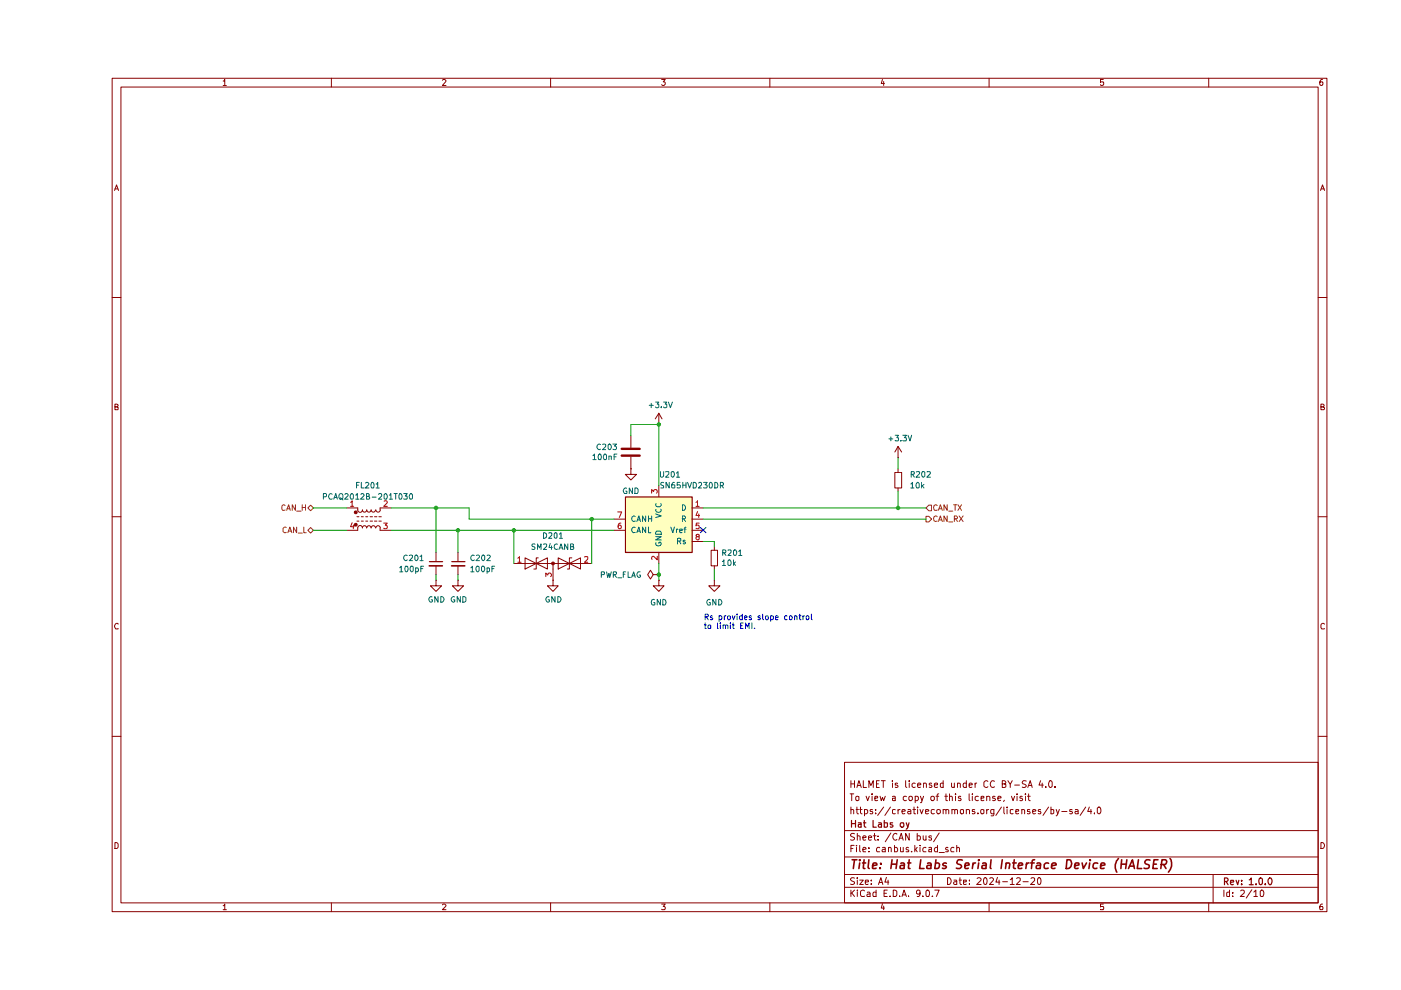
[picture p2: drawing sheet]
<svg xmlns="http://www.w3.org/2000/svg" width="297mm" height="210mm" viewBox="0 0 297 210" stroke-linecap="round" stroke-linejoin="round" font-family="sans-serif">
<g fill="none" stroke="#890000" stroke-width=".21">
<path d="M23.8 16.6h257.5v176.7h-257.5zM25.6 18.5h253.9v172.9h-253.9zM47.3 17.2h.2l.2-.4v1.3M47.3 18.1h.7M70.3 16.6v1.9M93.8 17l.2-.2h.3l.3 .3-.8 1h.8M116.7 16.6v1.9M140.3 16.8h.7l-.4 .6 .4 .1v.4l-.2 .2h-.4l-.1-.2M163.2 16.6v1.9M187.1 16.8l-.3 .9h.7M187.4 17.3v.8M209.7 16.6v1.9"/>
<path d="M233.9 16.8h-.6v.6h.6l.1 .1-.1 .5-.4 .1-.2-.2M256.3 16.6v1.9M280.4 16.8h-.3a.93 .93 0 0 0-.2 1.2h.5l.1-.5-.1-.1h-.5l-.1 .1M24.3 40.4l.4-1.2 .4 1.2M24.4 40h.6M280 40.4l.4-1.2 .4 1.2M280.1 40h.6M23.8 63.1h1.8M279.5 63.1h1.8M24.4 86.3h.4l.2-.3v-.2l-.6-.1v1.2h.6v-.5l-.2-.1M280.1 86.3l.6-.1v-.4l-.6-.1v1.2h.6l.1-.4-.3-.2M23.8 109.6h1.8"/>
<path d="M279.5 109.6h1.8M25 132.3l-.1-.1a.66 .66 0 0 0-.6 .4 .66 .66 0 0 0 .2 .7h.5M280.8 132.3l-.4-.1-.3 .3v.6l.1 .2h.6M23.8 156.1h1.8M279.5 156.1h1.8M24.4 178.6h.3l.3 .4v.6l-.3 .3h-.3zM179.1 161.6h100.4v29.8h-100.4zM179.1 176.1h100.4M180.2 168.3h.8M180.4 171.7l.4-.1 .2 .2v.8M180.4 165.5v1.5M180.4 171.1v1.5"/>
<path d="M180.4 179.9h.4M180.4 166.2h.8M180.6 168.3v1.5M181.1 179.2h-.7v1.4M181.2 176.8l-.6-.1-.3 .3 .1 .3 .7 .2 .1 .2a.51 .51 0 0 1-.3 .4 .51 .51 0 0 1-.6 0M181.2 165.5v1.5M181.5 168.9h.6l-.1 .8h-.5zM181.5 171.6h.5M181.6 179.2v.1M181.6 179.7v.9M181.7 171.1v1.2l.3 .3M181.7 167l.4-1.5 .5 1.5"/>
<path d="M181.8 177.3l.3-.1 .3 .2v.7M181.8 176.7v1.4M181.8 166.5h.6M182.3 179.2v1.2l.1 .2M182.3 171.6h.5M182.4 171.1v1.2l.4 .3M183 177.6l.6-.1-.1-.2-.4-.1-.1 .2v.7h.5M183 165.5v1.5h.7M183.3 171.7h.6l.1 .6a.45 .45 0 0 1-.7 .2M183.3 171.6v1.4M183.6 168.8l.4 1 .3-1M184.1 177.6l.7-.1-.1-.2-.4-.1-.2 .2 .1 .7h.5"/>
<path d="M184.2 179.7v.2M184.2 167v-1.5l.4 1 .6-1v1.5M184.9 168.3v.2M184.9 168.8v1M185 171.7l-.4-.1-.1 .2 .1 .2 .4 .1v.4h-.5M185.2 177.2h.5M185.4 176.7v1.2l.3 .2M185.5 169.2h.6v-.3h-.6v.8h.6M185.7 172.4v.2M185.7 171.7v.1M185.8 166.2h.5M186.2 178v.1"/>
<path d="M186.2 177.3v.1M186.4 165.5h-.6v1.5h.6M186.5 179.7h-.4a.59 .59 0 0 0-.1 .9h.5M186.6 168.8l.2 1 .3-.7 .3 .7 .3-1M186.8 165.5h.9M187.1 179.7h.6v.9h-.6v-.4l.6-.2M187.3 165.5v1.5M187.4 171.1l-1.3 1.8M188.4 179.8l.1-.1h.4l.1 .9M188.4 179.7v.9M188.8 171.1l-1.2 1.8M188.9 176.6l-1.2 1.9"/>
<path d="M189.2 168.9h.6v.9M189.2 165.5v.2M189.2 166v1M189.6 179.2v1.4l.6-.1a.6 .6 0 0 0-.1-.8h-.5M189.8 171.7h-.6v.7l.3 .2 .3-.1M189.8 169.2h-.6v.5h.6M190.1 176.9a.55 .55 0 0 0-.7 0 .55 .55 0 0 0-.1 .6l.3 .6h.3l.2-.1M190.3 166.1h-.5v.4h.5l.1 .3-.3 .2-.3-.1M190.4 171.6v1M190.6 178.1l.5-1.4 .4 1.4M190.7 177.7h.6M190.8 171.6l-.4 .3"/>
<path d="M190.9 179.7l.1 .9 .5-.1M191.2 172h.7l-.1-.3-.4-.1-.2 .2 .1 .7h.5M191.5 179.7v.9M192 165.5v1.3l.3 .2M192.2 168.9l-.4-.1-.3 .3v.4l.3 .3 .4-.1M192.5 171.7l.4-.1 .2 .2v.8M192.6 179.7h-.3l-.2 .2 .2 .3 .4 .1-.1 .3h-.5M192.8 176.7v1.4l-.8-1.4v1.4M192.8 168.9h.6v.6l-.2 .3h-.3l-.2-.3zM192.8 165.5v.2M192.8 166v1M193.1 172h-.6l-.1 .2 .2 .4 .5-.1"/>
<path d="M193.5 171.6h.6M193.8 171.1v1.4l.3 .1M194 179.2v1.4M194 168.9l.5-.1 .2 .3v.4l-.2 .3-.5-.1M194 166.1l-.4-.1-.2 .3v.4l.2 .3 .4-.1M194 168.8v1.4M194.5 177.3l.4-.1 .2 .3v.6h-.6M194.5 179.7l-.5 .6M194.5 176.7v1.4M194.5 171.1v.2M194.5 166.5l.7-.1-.1-.4h-.4l-.2 .2v.6l.2 .2 .4-.1M194.5 171.6v1"/>
<path d="M195.1 179.2v.1M195.1 171.6l.3 1 .3-1M195.1 179.7v.9M195.1 168.8l.4 1M195.7 177.2l.1 .9h.4l.1-.1M195.8 168.8l-.4 1.3-.3 .1M195.8 166.2l.2-.2 .4 .2v.8M195.8 166v1M196.2 172h.7l-.1-.3h-.6v.8h.6M196.3 179.7h-.3l-.3 .3 .1 .6h.5M196.3 177.2v.9M196.9 179.7h.6v.9h-.6v-.4l.6-.2"/>
<path d="M197.4 168.9l.5-.1 .2 .3v.4l-.2 .3h-.3l-.3-.3zM197.5 177.3l-.3-.1-.3 .2 .6 .3v.4h-.6M197.5 166.1l-.3-.1-.2 .3 .1 .2h.3l.2 .3-.2 .2-.4-.1M198.1 171.7l-.4-.1-.3 .3 .1 .6h.6M198.1 166.5l.7-.1v-.3l-.4-.1-.3 .2 .1 .7h.6M198.4 168.8h.6M198.7 171.7h.6l.1 .6-.2 .2-.3 .1-.3-.3zM198.8 179.2v1.4h-.5l-.2-.3 .1-.5 .2-.1h.4M199 168.3l-.3 .3v1.2M199.1 176.6l-1.2 1.9M200 171.7l.3-.1 .3 .2v.8M200 166.1l-.4-.1-.2 .2v.6l.2 .2 .4-.1"/>
<path d="M200 165.5v1.5M200 171.6v1M200.3 168.8h.6M200.6 171.8l.1-.2 .5 .2v.8M200.6 168.3v1.4l.3 .1M201 179.7h-.4l-.1 .2 .1 .3 .5 .1-.1 .3h-.5M201.3 168.9l.4-.1 .2 .2v.8M201.3 168.3v1.5M201.7 166v.8l.2 .2 .4-.2M201.8 171.7l.4-.1 .2 .2v.8M201.8 171.6v1M202.3 179.7h-.5a.59 .59 0 0 0-.1 .9h.6"/>
<path d="M202.3 166v1M202.4 171.8l.2-.2 .4 .2v.8M202.6 168.3v.2M202.6 168.8v1M202.8 179.8l.3-.1h.3v.9M202.8 179.2v1.4M203 166.2l.2-.2 .4 .2v.8M203 166v1M203.7 171.7h.6l-.1 .8h-.5zM203.7 168.9l-.3-.1-.2 .3 .1 .1h.3l.2 .4-.2 .2-.4-.1M204.9 171.7l.4-.1 .3 .2v.8M204.9 166.1l-.4-.1-.3 .3 .1 .6h.6"/>
<path d="M204.9 165.5v1.5M204.9 171.6v1M205.5 168.3v1.3l.1 .2M205.5 166.5l.6-.1v-.3l-.5-.1-.1 .2v.6l.1 .2 .5-.1M206.1 168.3v.2M206.1 168.8v1M206.7 171.7h-.6v.3h.4l.2 .3-.2 .3-.4-.1M206.7 166v1M207.1 166l-.4 .3M207.3 172.4v.2M207.4 168.9h-.6l-.1 .6a.45 .45 0 0 0 .7 .2M208 171.7h.6l-.1 .8h-.5z"/>
<path d="M208 169.2h.6v-.3h-.6v.8h.6M209.2 168.9l.4-.1 .3 .2v.8M209.2 168.8v1M209.2 171.6v1M209.5 165.7l-.5-.2-.4 .4 .1 .9 .3 .2 .5-.2M209.6 171.6l-.4 .3M210.7 171.6v1.1l-.1 .3h-.5M210.7 171.7l-.4-.1-.3 .3 .1 .6h.6M210.8 165.7v-.1a.7 .7 0 0 0-.9 .5 .7 .7 0 0 0 .6 .9l.3-.2M211 168.9h-.5v.3l.5 .1 .1 .3-.3 .2-.3-.1M211.6 169.2h.6v-.3l-.5-.1-.1 .2v.6l.1 .2 .5-.1M212.3 171.1l-1.2 1.8"/>
<path d="M212.5 166.2h.6l.2-.3-.1-.2-.7-.2v1.5h.5l.3-.2v-.4l-.4-.2M212.8 171.1v1.2l.2 .3M212.9 169.7l-.1 .2M213.5 171.1v.2M213.5 171.6v1M213.7 165.5l.5 .8 .4-.8M214.2 166.3v.7M214.4 168.8l.4 1 .3-1M214.8 171.7h-.6v.7l.2 .2 .4-.1M215.1 166.5h1M215.4 172h.6v-.3h-.6v.8h.6M215.6 168.3v.2"/>
<path d="M215.6 168.8v1M216.6 171.7l.4-.1 .2 .2v.8M216.6 171.6v1M216.7 168.9l-.3-.1-.2 .3 .1 .1h.3l.2 .4-.2 .2-.4-.1M217.4 168.3v.2M217.4 168.8v1M217.6 165.6l-.6-.1-.3 .4 .1 .2 .6 .3 .2 .3a.6 .6 0 0 1-.9 .2M217.8 168.8h.6M217.9 167l.5-1.5 .4 1.5M218.1 168.3v1.3l.3 .2M218.1 166.5h.7M218.3 171.7h-.5v.3h.4l.2 .3-.2 .3-.4-.1"/>
<path d="M218.9 172h.7l-.1-.3-.4-.1-.2 .2 .1 .7h.5M220.6 171.7l-.3-.1-.2 .2 .1 .2 .4 .1v.4h-.5M220.6 165.5l-.3 1h.9M221 166v1M221.7 166.8v.2M222.3 171.1l-1.2 1.8M222.5 165.6l.3-.1 .3 .4v.8l-.3 .3a.78 .78 0 0 1-.6-.6 .78 .78 0 0 1 .3-.8zM222.8 171.7h.6v.7l-.2 .2-.4-.1M222.8 171.1v1.5M223.7 166.8v.2M223.9 171.6l.4 1M224.6 171.6l-.5 1.3-.2 .1"/>
<path d="M225.1 172h1.1M227.3 171.7h-.5v.3h.3l.3 .3-.3 .3-.3-.1M228 171.7l.3-.1 .3 .2v.8M228.6 172h-.6l-.1 .2 .2 .4 .5-.1M230.2 171.1l-1.2 1.8M231 171.1l-.4 .9h.9M231.3 171.6v1M232.1 172.4v.2M232.6 171.4l.4-.3a.81 .81 0 0 1 0 1.5l-.4-.3zM280.1 178.6a.65 .65 0 0 1 .7 .7 .65 .65 0 0 1-.7 .6zM47.3 192h.2l.2-.3v1.2M47.3 192.9h.7"/>
<path d="M70.3 191.4v1.9M93.8 191.9l.2-.2h.3l.3 .2-.8 1h.8M116.7 191.4v1.9M140.3 191.7h.7l-.4 .5 .4 .2v.3l-.1 .2-.6-.1M163.2 191.4v1.9M179.1 188.1h100.4M179.1 185.4h100.4M179.1 181.7h100.4M180.4 188.7v1.4M180.6 189.3l.6 .8M181.2 186.2l-.6-.1-.3 .3 .3 .4 .6 .3a.51 .51 0 0 1-.3 .4 .51 .51 0 0 1-.6 0M181.2 188.7l-.8 .8"/>
<path d="M181.8 188.7v.2M181.8 186.1v.2M181.8 186.6v.9M181.8 189.1v1M182.3 186.6h.7l-.7 .9h.7M183 180.2l.6-.2-.1-.3h-.4l-.1 .2v.7h.5M183.3 188.9l-.4-.2-.5 .4 .1 .8 .2 .2 .6-.1M183.5 187l.6-.1v-.3h-.6v.2v.7h.6M183.9 189.2l.4-.1 .2 .3v.7h-.6l-.1-.4 .7-.2M184.2 180.5v.1M184.7 187.4v.1M184.7 186.6v.2"/>
<path d="M185.7 188.7v1.4h-.5v-.9h.5M186.3 187.5l.5-1.4 .4 1.4M186.4 187.1h.6M187.1 191.6l-.3 .9h.7M187.4 192.1v.8M187.4 189.4h.5M187.9 186l-.3 1h.9M188.1 188.7h-.7v1.4h.7M188.3 186.6v.9M188.7 190v.1M189.4 188.7h.3l.4 .4v.6l-.2 .4h-.5zM190.7 190v.1"/>
<path d="M191.2 190.1l.5-1.4 .5 1.4M191.3 189.7h.7M192.6 190v.1M193.3 180.5v.1M194.1 180.1l.4 .5M195.1 189.3v.2l-.6 .1-.2-.3v-.3l.2-.3 .6 .2v.8l-.3 .4h-.3M195.7 190v.1M196.6 188.7a.78 .78 0 0 1 .6 .6 .78 .78 0 0 1-.3 .8h-.4l-.2-.3v-.8zM197.7 190v.1M197.7 185.4v2.7M198.2 188.7h.9l-.6 1.4M199.1 180.8h1.1"/>
<path d="M200.9 186.1a.72 .72 0 0 1 .8 .7 .72 .72 0 0 1-.8 .7zM202.3 186.6h.5v.9M202.8 186.9h-.4l-.2 .3 .2 .3h.4M203.4 186.6h.5M203.5 186.1v1.2l.4 .2M204.3 187l.6-.1v-.3h-.6v.9h.6M205.6 187.4v.1M205.6 186.6v.2M207.2 186.3v-.1a.47 .47 0 0 1 .8 .3l-.9 1h.9M208.6 186.3l.3-.2a.8 .8 0 0 1 .4 .7 .8 .8 0 0 1-.4 .7l-.3-.1-.1-.5zM209.7 191.4v1.9M209.9 186.3l.1-.2h.4l.2 .4-.8 1h.8"/>
<path d="M211.5 186l-.4 1h.9M211.8 186.6v.9M212.6 186.9h1M214.2 186.5l.4-.4v1.4M214.2 187.5h.8M215.5 186.3l.2-.2 .5 .1 .1 .5-.8 .8h.8M216.9 186.9h1.1M218.6 186.3l.2-.2 .5 .1 .1 .5-.9 .8h.9M220 186.3l.3-.2a.8 .8 0 0 1 .4 .7 .8 .8 0 0 1-.4 .7l-.3-.1-.1-.5zM233.9 191.7h-.6v.6l.6-.1 .1 .2-.1 .5-.6-.1M256.3 191.4v1.9M257.2 185.4v6"/>
<path d="M259.5 188.7v1.4M260.7 188.7v1.4h-.5l-.1-.8 .2-.2 .4 .1M261.4 190v.1M261.4 189.2v.2M263 188.9l.2-.2 .5 .1 .1 .5-.8 .8h.8M265.4 188.6l-1.2 1.8M265.8 189.1l.5-.4v1.4M265.8 190.1h.8M267.4 188.7a.78 .78 0 0 1 .6 .6 .78 .78 0 0 1-.2 .8h-.4l-.2-.3v-.8zM280.4 191.7h-.3a.93 .93 0 0 0-.2 1.2h.5l.1-.5-.1-.2h-.5l-.1 .2"/>
</g>
<g fill="none" stroke="#890000" stroke-width=".25">
<path d="M180.5 173.9v1.5M180.5 174.6h.9M181.4 173.9v1.5M182 174.5h.6v.9M182.6 174.8l-.6 .1v.4h.6M183.1 174.5h.5M183.2 173.9v1.2l.4 .3M185.1 173.9v1.5h.7M186.3 174.5h.5l.1 .9M186.9 174.8h-.5l-.2 .2 .2 .4 .5-.1M187.5 174.5h.7v.7l-.3 .2-.4-.1M187.5 173.9v1.5"/>
<path d="M189.3 174.5h-.5v.3l.5 .3-.2 .3-.3-.1M191 174.5h.5v.8a.45 .45 0 0 1-.6-.2zM192.1 174.5l.4 .9M192.7 174.5l-.2 .9-.4 .4M259.6 186.9h.5l.3-.3v-.2l-.3-.3h-.5v1.5M260 186.9l.4 .7M260.9 187.1l.7-.1-.1-.4h-.5l-.1 .2 .1 .7h.5M262.1 186.6l.3 1 .3-1M263.3 187.4v.2M263.3 186.6v.2M264.9 186.6l.4-.5v1.5M264.9 187.6h.8"/>
<path d="M266.3 187.4v.2M267 186.3l.3-.2 .4 .3v.8l-.4 .4a.93 .93 0 0 1-.3-1.3zM268.3 187.4v.2M269.2 186.1a.75 .75 0 0 1 .5 .8 .75 .75 0 0 1-.5 .7l-.3-.4a.85 .85 0 0 1 .3-1.1z"/>
</g>
<g fill="none" stroke="#890000" stroke-width=".34">
<path d="M180.7 182.3h1M181.2 182.3l-.3 1.8M182.3 182.3v.2M182.3 183l-.2 1.1M182.9 183h.6M183.2 182.3l-.2 1.8h.4M184.2 182.3l-.1 1.6 .2 .2M185 183.6l.9-.2-.1-.4h-.6l-.2 .9 .2 .2h.5M186.6 184v.1M186.8 183v.2M189 183.2h1.1M189.1 182.3l-.2 1.8"/>
<path d="M190.2 182.3l-.2 1.8M191 183h.7v1.1M191.8 183.4l-.7 .1-.3 .2v.4h.2h.7M192.4 183h.7M192.8 182.3l-.2 1.8h.3M195.2 182.3l-.2 1.8h.9M196.7 183h.6v1.1M197.4 183.4l-.6 .1-.3 .2v.4h.2h.6M198.4 183h.5l.2 .1v.7l-.4 .3h-.5M198.4 182.3l-.2 1.8M200.6 183a.48 .48 0 0 0-.7 .3l.2 .3h.5v.3a.6 .6 0 0 1-.8 .2M204 182.4l-.7-.1-.3 .2-.2 .4 .2 .2 .7 .3 .2 .4a.79 .79 0 0 1-1.1 .3"/>
<path d="M204.5 183.6l1-.2-.2-.4h-.6l-.2 .9 .2 .2h.6M206.3 183l-.2 1.1M206.8 183h-.3l-.2 .3M207.5 183l-.2 1.1M207.6 182.3l-.2 .1 .1 .1 .1-.2-.1 .2M208.4 183h.6v1.1M209.1 183.4l-.7 .1-.2 .2v.4h.2h.6M210.1 182.3l-.1 1.6 .1 .2M212.5 182.3l-.3 1.8M213.3 183.1l.3-.1h.4l-.1 1.1M213.3 183l-.1 1.1M214.7 183h.8"/>
<path d="M215 182.3l-.1 1.6 .4 .2M215.9 183.6l.9-.2-.1-.4h-.6l-.2 .9 .2 .2h.5M217.7 183l-.2 1.1M218.2 183l-.6 .3M218.5 183h.8M219.4 182.3l-.5 .1-.1 .1-.1 1.6M219.9 183h.6v1.1M220.6 183.4l-.7 .1-.2 .2v.4h.2h.6M222.3 183a.65 .65 0 0 0-.9 .3v.7a.64 .64 0 0 0 .8 .1M223 183.6l.9-.2-.1-.4a.6 .6 0 0 0-.8 .2v.9h.7M226.2 182.3h.5a1.01 1.01 0 0 1 .5 1.2 1.01 1.01 0 0 1-1.2 .6zM227.8 183.6l1-.2v-.4h-.6l-.3 .2v.9h.7"/>
<path d="M229.4 183l.3 1.1 .7-1.1M231 183l-.1 1.1M231.1 182.3v.2M232.7 183h-.7l-.3 .8 .4 .3h.5M233.3 183.6l1-.2-.1-.4h-.7l-.2 .9 .2 .2h.6M237.1 182a2.48 2.48 0 0 0-.3 2.9M237.7 183.2h1.1M237.8 182.3l-.2 1.8M238.9 182.3l-.2 1.8M239.3 184.1l.8-1.8 .4 1.8M239.5 183.6h.9M241.4 182.3l-.3 1.8h.9"/>
<path d="M243.8 182.4l-.7-.1-.4 .4 .2 .4 .8 .4-.1 .5-.4 .1h-.6M244.6 183.2h.6M245.5 182.3h-.8l-.3 1.8h.9M246.2 183.3h.8l.2-.2a.5 .5 0 0 0-.2-.8h-.6l-.3 1.8M246.7 183.3l.5 .8M248.1 182a2.24 2.24 0 0 1-.4 2.9"/>
</g>
<path d="M132.6 105.3h14.1v11.8h-14.1z" fill="#ffffbf"/>
<path d="M92.4 117.1v1.9M92.4 120v1.8M97.1 117.1v1.9M97.1 120v1.8M92.4 123v1.2h1.2l-1.2 1.2-1.1-1.2h1.1M92.4 123h.1M97.1 123v1.2h1.2l-1.2 1.2-1.2-1.2h1.2M97.1 123h.1" fill="none" stroke="#890000" stroke-width=".21"/>
<path d="M91 119.1h2.8M95.8 119.1h2.8" fill="none" stroke="#890000" stroke-width=".25"/>
<path d="M91 120h2.8M95.7 120h2.8" fill="none" stroke="#890000" stroke-width=".34"/>
<path d="M65.3 112.4l.6-.6 .5 .6-.5 .6z" fill="#fff"/>
<path d="M60.7 111.8a.45 .45 0 0 0-.7 .2v.7a.45 .45 0 0 0 .7 .2M61 112.9l.5-1.1 .4 1.1M61.2 112.6h.5M62.9 111.8v1.1l-.7-1.1v1.1M63.2 113h.9M64.4 111.8v1.1h.5M65.3 112.4l.6-.6 .5 .6-.5 .6z" fill="none" stroke="#735600" stroke-width=".21"/>
<path d="M65.3 107.7l.6-.6 .5 .6-.5 .6z" fill="#fff"/>
<path d="M60.4 107.2l-.3-.2-.3 .4v.5l.1 .3 .5-.1M60.8 108.2l.4-1.2 .3 1.2M60.9 107.9h.6M62.6 107v1.2l-.6-1.2v1.2M62.9 108.4h.9M64.1 107v1.2M64.1 107.6h.7M64.8 107v1.2M65.3 107.7l.6-.6 .5 .6-.5 .6z" fill="none" stroke="#735600" stroke-width=".21"/>
<path d="M75.2 108.4h.4v.4h-.4z" fill="#890000"/>
<path d="M75.2 108.4h.4v.4h-.4z" fill="none" stroke="#890000" stroke-width=".21"/>
<path d="M75.2 111h.4v.5h-.4z" fill="#890000"/>
<g fill="none" stroke="#890000" stroke-width=".21">
<path d="M73.5 107.7h2.3v.4a.51 .51 0 0 0 .6 .5 .51 .51 0 0 0 .5-.5M75.2 111h.4v.5h-.4zM75.7 109.6h.4M75.7 110.5h.4M76.6 109.6h.4M76.6 110.5h.4M76.8 108.1a.47 .47 0 0 0 .5 .5 .47 .47 0 0 0 .5-.5 .47 .47 0 0 0 .4 .5 .47 .47 0 0 0 .5-.5 .47 .47 0 0 0 .4 .5 .47 .47 0 0 0 .5-.5M76.8 111.9a.47 .47 0 0 1 .5-.4 .47 .47 0 0 1 .5 .4 .47 .47 0 0 1 .4-.4 .47 .47 0 0 1 .5 .4 .47 .47 0 0 1 .4-.4 .47 .47 0 0 1 .5 .4M76.9 111.9a.51 .51 0 0 0-.5-.5 .51 .51 0 0 0-.6 .5v.5h-2.3M77.5 109.6h.5M77.5 110.5h.5M78.5 109.6h.5"/>
<path d="M78.5 110.5h.5M79.4 109.6h.5M79.4 110.5h.5M79.7 108.1a.47 .47 0 0 0 .5 .5 .47 .47 0 0 0 .4-.5M79.7 111.9a.47 .47 0 0 1 .5-.4 .47 .47 0 0 1 .4 .4M80.3 109.6h.5M80.3 110.5h.5M80.6 111.9v.5h2.4M83 107.7h-2.4v.4M111.3 118.3v2.3l4.8-2.3v2.3zM111.3 119.5h11.8M114.1 118.3h-.4v2.3h-.5"/>
<path d="M117.2 119.5v1.1M117.2 123v1.2h1.1l-1.1 1.2-1.1-1.2h1.1M117.2 123h.1"/>
</g>
<path d="M74.3 106.5l.4-.3v1.2M74.3 107.4h.7M74.7 110.8l-.4 .9h.8M74.9 111.3v.8M81.4 110.9h.7l-.4 .4 .3 .1v.6h-.6M81.4 106.3l.5-.1 .2 .3-.7 .9h.7" fill="none" stroke="#b00000" stroke-width=".21"/>
<path d="M117 119.2h.5v.5h-.5z" fill="#890000"/>
<g fill="none" stroke="#890000" stroke-width=".21">
<path d="M133.8 92.4v2.5M133.8 96.9v2.5M139.7 90h.1M139.7 87.6l-.8 1.2M139.7 87.6l.7 1.2M139.7 87.6v2.4M109 119.5h2.3M117 119.2h.5v.5h-.5zM118.3 118.3l4.8 2.3v-2.3l-4.8 2.3zM121.2 118.3h-.5v2.3h-.4M123.1 119.5h2.4M117.2 120.6v2.4"/>
<path d="M138.5 121.8l-.6-.9-.6 .9 .6 1 .6-1h1.2M139.7 121.8h.1M139.7 123v1.2h1.1l-1.1 1.2-1.2-1.2h1.2M139.7 123h.1"/>
</g>
<path d="M109.8 118.4l.3-.4v1.2M109.8 119.2h.7M123.9 118.1h.7v.4l-.7 .7h.7M115.7 122.3v-.8l.4 .4 .1-.3 .5-.1 .2 .3v.3l-.2 .2" fill="none" stroke="#b00000" stroke-width=".21"/>
<path d="M131.8 95.2h3.8M131.8 96.6h3.8" fill="none" stroke="#890000" stroke-width=".51"/>
<path d="M196.9 107.1h.6v1.2h-.6l-.6-.6z" fill="#fff"/>
<path d="M196.9 107.1h.6v1.2h-.6l-.6-.6zM198.7 107.2l-.3-.2a.67 .67 0 0 0-.5 .5 .67 .67 0 0 0 .3 .7l.5-.1M199 108.2l.4-1.2 .4 1.2M199.1 107.9h.5M200.8 107v1.2l-.7-1.2v1.2M201.2 108.4h.8M202.2 107h.6M202.5 107v1.2M203.1 107l.8 1.2M203.9 107l-.8 1.2" fill="none" stroke="#735600" stroke-width=".21"/>
<path d="M196.3 109.5h.6l.6 .6-.6 .6h-.6z" fill="#fff"/>
<path d="M196.3 109.5h.6l.6 .6-.6 .6h-.6zM198.7 109.6l-.3-.2a.6 .6 0 0 0-.5 .6 .6 .6 0 0 0 .5 .6l.3-.1M199 110.6l.4-1.2 .4 1.2M199.1 110.2h.5M200.8 109.4v1.2l-.7-1.2v1.2M201.2 110.7h.8M202.3 110h.5l.2-.4-.2-.2h-.5v1.2M202.6 110l.4 .6M203.4 109.4l.8 1.2M204.2 109.4l-.8 1.2" fill="none" stroke="#735600" stroke-width=".21"/>
<g fill="none" stroke="#890000" stroke-width=".21">
<path d="M133.8 99.4v1.2h1.1l-1.1 1.2-1.2-1.2h1.2M133.8 99.4h.1M190.4 97h.1M190.4 94.7v2.3M190.4 99.4v.8M190.4 94.7l-.7 1.1M190.4 94.7l.8 1.1M130.2 110.1h2.4M130.2 112.4h2.4M139.7 103v2.3M139.7 117.1v2.4M146.7 107.7h2.4"/>
<path d="M146.7 110.1h2.4M146.7 112.4h2.4M146.7 114.8h2.4M150.8 116.7h1.3v3.3h-1.3zM151.5 115.9v.8M151.5 120v.6M189.7 100.2h1.5v3.3h-1.5zM190.4 103.5v.6M151.5 123v1.2h1.1l-1.1 1.2-1.2-1.2h1.2M151.5 123h.1"/>
</g>
<path d="M132.6 105.4h14.2v11.7h-14.2z" fill="none" stroke="#890000" stroke-width=".25"/>
<path d="M131 108.5h.8l-.5 1.2M131.6 110.9l-.4 .1-.2 .8a.35 .35 0 0 0 .4 .3 .35 .35 0 0 0 .3-.3v-.2l-.2-.3-.5 .3M138.2 104.6v-.8l.4 .4 .1-.3h.6v.5l-.1 .2M139.3 117.9v.8l-.8-.8-.3 .3v.4M147.6 106.5l.3-.3v1.2M147.6 107.4h.6M147.8 113.8l-.2-.3v-.1h.6v.3l-.6 .3v.2l.2 .3 .4-.2v-.4l-.1-.1M147.9 108.5l-.3 .8h.7M148.2 109v.7M148.2 110.9h-.6v.6l.1-.2h.4l.1 .2v.5h-.6" fill="none" stroke="#b00000" stroke-width=".21"/>
<g fill="none" stroke="#006465" stroke-width=".21">
<path d="M134.7 109.6a.52 .52 0 0 0-.8 .4 .52 .52 0 0 0 .7 .5h.1M134.7 111.8a.55 .55 0 0 0-.8 .6 .55 .55 0 0 0 .8 .5M135 110.6l.5-1.2 .3 1.2M135 112.9l.5-1.1 .3 1.1M135.1 110.2h.6M135.1 112.6h.6M136.9 109.4v1.2l-.7-1.2v1.2M136.9 111.8v1.1l-.7-1.1v1.1M137.5 111.8v1.1h.5M137.5 109.4v1.2M137.5 110h.7M138.2 109.4v1.2"/>
<path d="M139 109l1.2 .4-1.2 .3M139 113.8h1.2l-1.2 .7h1.2M139.1 107.9l-.1 .2a.6 .6 0 0 0 .6 .5 .6 .6 0 0 0 .6-.5l-.1-.2M139.1 106.8a.45 .45 0 0 0 .2 .6h.6a.45 .45 0 0 0 .2-.6M139.1 115.1l-.1 .2a.61 .61 0 0 0 .6 .4 .61 .61 0 0 0 .6-.5l-.1-.2h-.4v.2M139.1 112.8l.2-.2h.6l.3 .3v.4h-1.2zM142.2 111.8l.4 1.1 .4-1.1M143.4 112.2v.7M143.7 114.7h.6v-.5l-.6-.1v1.2M143.7 112.2h-.2l-.1 .2M144 114.7l.3 .6M144.1 112.5l.6-.1-.1-.2h-.4l-.1 .2v.4l.2 .1h.3"/>
<path d="M144.7 107a.66 .66 0 0 1 .6 .5 .66 .66 0 0 1-.2 .7h-.4zM144.7 110h.5l.2-.4-.3-.2h-.4v1.2M144.9 110l.5 .6M145 112.2h.4M145.3 114.6h-.4v.3h.3l.2 .2-.2 .2-.3-.1M145.4 111.8h-.2v1.1"/>
</g>
<g fill="none" stroke="#009600" stroke-width=".21">
<path d="M133.8 92.4v-2.4h5.9v13M190.4 97v2.4M66.4 107.7h7.1M66.4 112.4h7.1M83 107.7h16.5v2.4h30.7M83 112.4h47.2M92.4 107.7v9.4M97.1 112.4v4.7M109 112.4v7.1M125.5 110.1v9.4M139.7 119.5v3.5M149.1 107.7h47.2"/>
<path d="M149.1 110.1h47.2M149.1 114.8h2.4v1.1M190.4 104.1v3.6M92.4 121.8v1.2M97.1 121.8v1.2M151.5 120.6v2.4"/>
</g>
<g fill="none" stroke="#0400c6" stroke-width=".21">
<path d="M149.3 132.5h.5M149.5 130.8l.6-.1 .1-.3-.2-.2h-.5v1.2M149.5 132.1v1.2h.3M149.8 130.8l.4 .6M150.2 132.6h.5l-.1 .7h-.4zM151 130.6h-.2l-.2 .2 .5 .4-.2 .2-.3-.1M152.1 132.1v1.2h.2M152.5 130.6h.3l.3 .2-.1 .5h-.5M152.5 130.6v1.1M152.7 132.1v.1M152.7 132.5v.8M153.3 132.6l.4-.1 .1 .2v.6"/>
<path d="M153.3 132.5v.8M153.6 130.6v.8M153.8 132.7l.2-.2 .3 .2v.6M153.9 130.6l-.3 .2M154.3 130.6h.4l.1 .1v.5l-.1 .2-.5-.3zM154.8 132.1v.1M154.8 132.5v.8M155.3 130.6l.2 .8 .4-.8M155.3 132.5h.4M155.4 132.1v1l.3 .2M156.3 130.2v.1M156.3 130.6v.8"/>
<path d="M157 132.7h.4M157.4 130.6h-.4l-.2 .2 .1 .5h.5M157.4 130.2v1.2M157.6 132.1h-.6v1.2h.6M157.9 131l.5-.1-.2-.3h-.3v.7h.4M158.1 133.3v-1.2l.4 .8 .3-.8v1.2M159.3 130.6h-.3l-.2 .1 .2 .3 .3 .1v.2h-.5M159.4 132.1v1.2M160 133.2v.1M161.2 130.6h-.3l-.2 .1 .2 .3 .3 .1v.2h-.5M161.7 130.2v1l.2 .2M162.4 130.6h.3l.2 .1v.5l-.2 .2-.4-.3z"/>
<path d="M163.4 130.6h.3l.3 .2-.1 .5h-.5M163.4 130.6v1.1M164.4 131l.6-.1-.2-.3-.4 .1v.5l.2 .2 .3-.1M166.9 130.6h-.4l-.1 .1v.5l.1 .2 .4-.1M167.4 130.7l.1-.1h.4v.7l-.4 .1-.1-.2zM168.5 130.7l.1-.1 .4 .1v.7M168.5 130.6v.8M169.4 130.6h.4M169.6 130.2v1.1l.2 .1M170.3 130.6v.8M170.6 130.6l-.3 .2M171.1 130.6l.4 .2v.3l-.2 .3-.4-.2v-.5z"/>
<path d="M172 130.2v1l.2 .2"/>
</g>
<path d="M148.5 111.8l1.2 1.1M149.7 111.8l-1.2 1.1" fill="none" stroke="#020087" stroke-width=".21"/>
<g fill="#009600">
<circle cx="97.1" cy="112.4" r=".47"/>
<circle cx="109" cy="112.4" r=".47"/>
<circle cx="92.4" cy="107.7" r=".47"/>
<circle cx="139.7" cy="121.8" r=".47"/>
<circle cx="139.7" cy="90" r=".47"/>
<circle cx="190.4" cy="107.7" r=".47"/>
<circle cx="125.5" cy="110.1" r=".47"/>
</g>
<g fill="none" stroke="#006465" stroke-width=".21">
<path d="M125.7 96.6l.4-.3v1.2M125.7 97.5h.7M127.1 96.3a.75 .75 0 0 1 .2 1.2h-.3l-.2-.5 .1-.6zM127.3 94.2a.55 .55 0 0 0-.7 .5 .55 .55 0 0 0 .7 .5M127.7 94.2h.7v.5l-.7 .6h.7M128.1 96.4l.2-.1 .3 .2v.8l-.2 .2h-.3l-.2-.5zM129 94.2l.3-.1a.64 .64 0 0 1 .3 .7 .64 .64 0 0 1-.4 .5l-.3-.2zM129.1 96.8h.5v.7M129.1 96.7v.8M129.9 94.1h.8l-.4 .5 .3 .1v.5h-.7M130.2 96.9h.4M130.8 96.3h-.6v1.2"/>
<path d="M137.7 85.9h.8M138.1 85.5v.9M139 85.3h.7l-.4 .4 .4 .1v.5l-.2 .1h-.3l-.2-.1M140 100v1l.2 .2h.2l.3-.3v-.9M140.2 86.3v.1M140.7 85.3h.7l-.4 .4 .4 .1v.5l-.2 .1h-.3l-.2-.1M141.7 85.3l.4 1.1 .5-1.1M142.5 100a.6 .6 0 0 1 .6 .4 .6 .6 0 0 1-.3 .7l-.2 .1-.3-.3v-.7zM188.5 93h.8M188.9 92.6v.9M189.8 92.3h.7l-.4 .5 .4 .1v.5h-.7M191 93.4v.1"/>
<path d="M191.4 92.3h.8l-.4 .5h.3v.7l-.7-.1M192.5 92.3l.4 1.2 .4-1.2M195.6 100h.3l.2 .2v.7l-.3 .3a.71 .71 0 0 1-.2-1.2zM68.6 105.3h.5l.1-.1v-.4l-.1-.2h-.5v1.2M70.4 104.8l-.2-.2a.67 .67 0 0 0-.5 .6 .67 .67 0 0 0 .2 .6l.5-.1M70.8 105.8l.4-1.2 .3 1.2M70.9 105.5h.5M72 104.8l.2-.2 .3 .1a.87 .87 0 0 1 0 1.1h-.5l-.1-.3zM72.1 105.6l.6 .4M73.1 104.8l.5-.2 .2 .4-.7 .8h.7M74.4 104.7l.3-.1 .2 .3v.8l-.2 .1h-.3l-.2-.4zM75.4 105l.4-.4v1.2"/>
<path d="M75.4 105.8h.7M75.6 102.9h.4M76.2 102.3h-.6v1.2M76.5 104.8l.4-.2 .3 .4-.8 .8h.8M76.6 102.3v1.2h.6M77.5 102.4l.5-.1 .2 .3-.7 .9h.7M77.7 105.2h.5v-.5l-.5-.1v1.2h.5l.2-.3-.4-.3M78.7 102.4l.2-.1a.75 .75 0 0 1 .2 1.2l-.4-.1zM78.9 105.4h.8M79.7 102.6h.2l.2-.3v1.2M79.7 103.5h.7M80.2 104.8l.2-.2h.4l.1 .2v.4l-.7 .6h.7"/>
<path d="M81.7 104.6a.71 .71 0 0 1 .2 1.2h-.3l-.2-.1v-.8zM82.5 105l.4-.4v1.2M82.5 105.8h.7M83.6 104.6h.6M83.9 104.6v1.2M84.8 104.6a.71 .71 0 0 1 .3 1.2h-.4l-.1-.4 .1-.6zM85.6 104.6h.7l-.4 .6h.4v.6l-.7-.1M86.3 117.8a.54 .54 0 0 0-.7 .4 .54 .54 0 0 0 .7 .6v-.1M86.8 117.8h.6v.4l-.6 .7h.6M86.9 104.7l.3-.1 .2 .3v.8l-.1 .1h-.4l-.1-.4zM88 117.8l.2-.1a.62 .62 0 0 1 .5 .6 .62 .62 0 0 1-.5 .6l-.2-.3zM89.1 118l.3-.3v1.2"/>
<path d="M89.1 118.9h.6M100.6 117.8a.54 .54 0 0 0-.8 .4 .54 .54 0 0 0 .7 .6l.1-.1M101 117.8l.4-.1 .3 .3-.8 .9h.8M102.3 117.8l.2-.1 .3 .2v.7l-.3 .3-.2-.1-.2-.4zM103.3 117.8l.4-.1 .3 .3-.8 .9h.8M113.4 115.4l-.4-.1-.2 .3v.2l.6 .2v.4h-.6M113.9 116.5v-1.2l.5 .9 .3-.9v1.2M115.2 115.4h.7v.4l-.7 .7h.7M115.2 112.9l.6 .2 .1 .4-.1 .5-.3 .1h-.3zM116.3 113h.7v.5l-.7 .6h.7M116.7 115.2l-.3 .9h.7M116.9 115.7v.8"/>
<path d="M117.6 113l.2-.1 .3 .3v.7l-.3 .2-.3-.2zM118.2 115.4l-.2-.1a.6 .6 0 0 0-.5 .6 .6 .6 0 0 0 .5 .6l.2-.1M118.5 116.5l.4-1.2 .5 1.2M118.6 113.3l.3-.4v1.2M118.6 114.1h.7M118.7 116.2h.5M120.4 115.3v1.2l-.7-1.2v1.2M121 115.9h.4l.2-.2v-.3l-.2-.1h-.4v1.2l.6-.1 .1-.3-.3-.2M132.8 103.5h-.1a.66 .66 0 0 0-.5 .4 .66 .66 0 0 0 .2 .7h.5v-.5h-.2M134.1 103.5v1.1l-.7-1.1v1.1M134.6 103.5h.3l.4 .3v.6l-.2 .2h-.5zM140.7 102.4l-.4-.1-.2 .1v.4l.5 .2 .1 .4-.6 .1"/>
<path d="M141.1 100.1h.7v.4l-.7 .7h.7M141.9 102.3v1.2l-.7-1.2v1.2M143 102.3l-.4 .1-.2 .9 .2 .2 .5-.1-.1-.6h-.4l-.2 .2M143.4 100.3l.3-.3v1.2M143.4 101.2h.7M144.2 102.3h-.6v.6l.5-.1 .2 .2v.3l-.2 .2-.5-.1M144.8 102.3v1.2M144.8 102.9h.6M145.4 102.3v1.2M145.8 102.3l.4 1.2 .4-1.2M147 102.3h.3l.3 .3v.6l-.1 .3h-.5zM148.2 102.4l.4-.1 .1 .1v.4l-.6 .7h.6"/>
<path d="M149.2 102.3h.7l-.4 .5 .4 .2v.3l-.1 .2-.6-.1M150.6 102.3a.75 .75 0 0 1 .3 1.2h-.4l-.1-.5v-.6zM151.5 102.3a.66 .66 0 0 1 .7 .4 .66 .66 0 0 1-.2 .8h-.5zM152.7 103l.6-.1v-.5l-.6-.1v1.2M153 103l.4 .5M153.1 119h.2l.2-.3v1.2M153.1 119.9h.7M153.2 117.2h.6v-.5l-.6-.1v1.2M153.5 117.2l.4 .6M154.3 116.7h.7v.4l-.7 .7h.7M154.6 118.7a.71 .71 0 0 1 .2 1.2h-.3l-.2-.2v-.7zM155.5 118.7v1.2"/>
<path d="M155.6 116.7l.3-.1a.64 .64 0 0 1 .3 .6 .64 .64 0 0 1-.4 .6l-.3-.3zM155.6 119.5l.3 .4M155.9 119.1l-.4 .4M156.6 116.9l.4-.3v1.2M156.6 117.8h.7M193.1 102.6l.3-.3v1.2M193.1 103.5h.7M193.2 100.6l.6-.1 .1-.3-.2-.2h-.5v1.2M193.4 100.6l.5 .6M194.3 100.1l.6-.1 .1 .3-.8 .9h.8M194.4 102.4l.2-.1 .3 .2v.8l-.2 .2h-.3l-.2-.5zM195.4 102.3v1.2"/>
<path d="M195.6 103l.3 .5M195.9 102.7l-.5 .4M196.6 100.1l.5-.1 .2 .3-.8 .9h.8M84.7 120.4l.4-.3v1.1M84.7 121.2h.7M85.9 120.1h.1a.59 .59 0 0 1 .6 .3 .59 .59 0 0 1-.2 .7l-.1 .1-.4-.1zM87.1 120.1h.3l.2 .1v.8l-.2 .2a.71 .71 0 0 1-.3-1.1zM88.1 120.5l.4-.1 .2 .2-.1 .6h-.5M88.1 120.4v1.2M89.2 120.6h.4M89.8 120.1h-.6v1.1M91.6 126.6l-.1-.1a.57 .57 0 0 0-.6 .7l.4 .5 .4-.2v-.3h-.3"/>
<path d="M92.9 126.5v1.2l-.7-1.2v1.2M93.5 126.5a.58 .58 0 0 1 .6 .7l-.2 .4-.4 .1zM96.3 126.6v-.1a.57 .57 0 0 0-.6 .7l.4 .5 .3-.2v-.3h-.2M97.6 126.5v1.2l-.7-1.2v1.2M98.1 126.5h.4l.3 .2v.6l-.3 .4h-.4zM99.8 120.4l.3-.3v1.1M99.8 121.2h.7M101.1 120.1h.3l.2 .1v.8l-.3 .2a.71 .71 0 0 1-.2-1.1zM102.1 120.2l.2-.1a.6 .6 0 0 1 .5 .4 .6 .6 0 0 1-.2 .7h-.3l-.2-.2zM103.3 120.5l.3-.1 .2 .2v.5l-.2 .1h-.3M103.3 120.4v1.2M104.3 120.6h.4"/>
<path d="M104.9 120.1h-.6v1.1M116.4 126.6l-.1-.1a.57 .57 0 0 0-.6 .7l.4 .5 .4-.2v-.3h-.3M117.7 126.5v1.2l-.7-1.2v1.2M118.3 126.5a.58 .58 0 0 1 .6 .7l-.2 .4-.4 .1zM127.5 121.8h.6v-.6h-.6v1.2M128.6 121.2l.2 1.2 .3-.8 .2 .8 .3-1.2M130 121.8h.6v-.6h-.6v1.2M130.3 121.8l.4 .6M131 122.5h.8M132.2 121.8h.3M132.7 121.2h-.5v1.2M133.2 121.2v1.2h.5"/>
<path d="M133.9 122.4l.5-1.2 .3 1.2M134 122.1h.6M135.7 121.2h-.4a.67 .67 0 0 0-.3 .7 .67 .67 0 0 0 .5 .5l.3-.1v-.4h-.3M138.8 127.2l-.1-.1a.66 .66 0 0 0-.6 .5 .66 .66 0 0 0 .2 .7l.5-.1v-.4h-.2M140 127.1v1.2l-.7-1.2v1.2M140.5 127.1a.66 .66 0 0 1 .7 .4 .66 .66 0 0 1-.2 .8h-.5zM150.5 127.2l-.1-.1a.66 .66 0 0 0-.5 .5 .66 .66 0 0 0 .2 .7l.5-.1v-.4h-.2M151.8 127.1v1.2l-.7-1.2v1.2M152.4 127.1a.66 .66 0 0 1 .6 .4 .66 .66 0 0 1-.2 .8h-.4z"/>
</g>
</svg>
